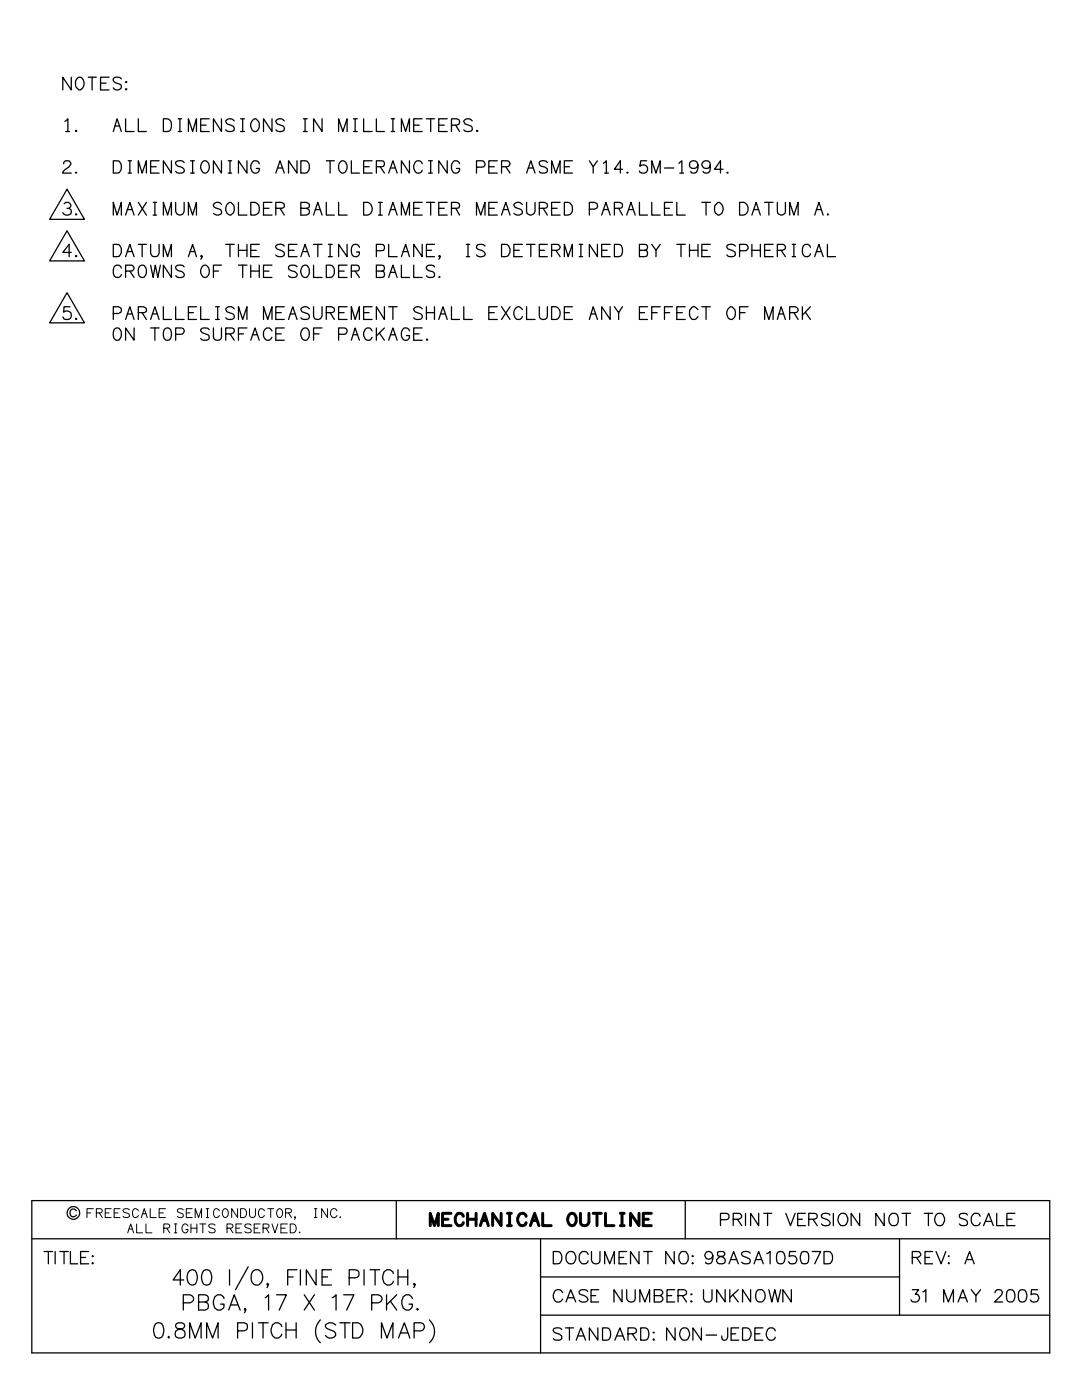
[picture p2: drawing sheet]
<svg xmlns="http://www.w3.org/2000/svg" width="216mm" height="279mm" viewBox="0 0 216 279" stroke-linecap="round" stroke-linejoin="round" font-family="sans-serif">
<g fill="none" stroke="#000" stroke-width=".25">
<path d="M14.2 15.4v2.5l-1.7-2.5v2.5M15.3 15.7a.65 .65 0 0 1 1-.2 1.4 1.4 0 0 1 .5 1.4 1.4 1.4 0 0 1-1.1 1 1.56 1.56 0 0 1-.4-2.2zM17.6 15.4h1.6M18.4 15.4v2.5M20.1 16.6h1.1M21.8 15.4h-1.7v2.5h1.7M24.2 15.7a1.14 1.14 0 0 0-1.6 0v.2l.2 .4 1.3 .6 .1 .3a.85 .85 0 0 1-.7 .8 .85 .85 0 0 1-.9-.5M25.1 16.3h.2l-.2 .2zM25.1 17.8h.2l-.2 .1zM12.7 32.7l.1-.4 .3-.2 .8 .1 .2 .4-.3 .7-1.1 .8-.2 .4h1.7M13 24.2l.5-.5v2.5M13.1 26.2h.8"/>
<path d="M13.4 37.8l3.4 6h-6.9zM15.1 34.5h.2zM15.2 26l.1 .2h-.1zM22.6 26.2l.8-2.5 .8 2.5M22.6 32.1h.8a1.19 1.19 0 0 1 .8 1.5l-.4 .9h-1.2zM22.9 25.1h1M25.1 23.7v2.5h1.7M25.6 34.5h.6M25.6 32.1h.6M25.9 32.1v2.4M27.6 23.7v2.5h1.6M27.6 34.5v-2.4l.8 2.4 .8-2.4v2.4"/>
<path d="M30.1 33.3h1.1M31.8 32.1h-1.7v2.4h1.7M32.6 23.7h.8a1.55 1.55 0 0 1 .4 2.5h-1.2zM34.2 32.1v2.4l-1.6-2.4v2.4M35.6 26.2h.6M35.6 23.7h.6M35.9 23.7v2.5M36.7 32.4a1.2 1.2 0 0 0-1.6 0l-.1 .2 .3 .4 .9 .4 .4 .3 .1 .5a1.16 1.16 0 0 1-1.6 0M37.6 26.2v-2.5l.8 2.5 .8-2.5v2.5M38 34.5h.8M38 32.1h.8M38.4 32.1v2.4"/>
<path d="M40 25h1.1M40.3 32.4a.75 .75 0 0 1 .8-.3 .75 .75 0 0 1 .6 .7 1.23 1.23 0 0 1-.9 1.7 1.4 1.4 0 0 1-.5-2.1zM41.7 23.7h-1.7v2.5h1.7M44.2 23.7v2.5l-1.6-2.5v2.5M44.2 32.1v2.4l-1.6-2.4v2.4M45.6 34.5h.6M45.6 32.1h.6M45.9 32.1v2.4M46.7 24.1a.93 .93 0 0 0-.9-.4 .93 .93 0 0 0-.8 .6l.3 .4 .9 .4a.6 .6 0 0 1 .5 .6 .6 .6 0 0 1-.6 .5h-.8l-.3-.3M48 26.2h.8M48 23.7h.8M48.4 23.7v2.5"/>
<path d="M49.3 32.1v2.4l-1.7-2.4v2.4M50.5 23.9l.3-.2a1.4 1.4 0 0 1 1 1.2 1.4 1.4 0 0 1-.7 1.3 1.16 1.16 0 0 1-1-1.7zM51.7 32.7l-.3-.5-.5-.1a1.32 1.32 0 0 0-.9 1.2 1.32 1.32 0 0 0 .8 1.2 .76 .76 0 0 0 .9-.9h-.6M54.3 23.7v2.5l-1.7-2.5v2.5M55 34.5l.9-2.4 .8 2.4M55.5 33.5h.9M56.7 24.1a.93 .93 0 0 0-.9-.4 .93 .93 0 0 0-.8 .6l.3 .4 .9 .4a.6 .6 0 0 1 .5 .6 .6 .6 0 0 1-.6 .5h-.8l-.3-.3M59.3 32.1v2.4l-1.7-2.4v2.4M60 32.1h.9a1.19 1.19 0 0 1 .8 1.5l-.4 .9h-1.3zM60.5 26.2h.8M60.5 23.7h.8M60.9 23.7v2.5"/>
<path d="M64.3 23.7v2.5l-1.7-2.5v2.5M65.1 32.1h1.6M65.9 32.1v2.4M67.6 26.2v-2.5l.8 2.5 .9-2.5v2.5M67.8 32.4a.68 .68 0 0 1 .7-.3 .68 .68 0 0 1 .6 .6 1.38 1.38 0 0 1-.6 1.8 1.27 1.27 0 0 1-.7-2.1zM70.1 32.1v2.4h1.6M70.5 26.2h.8M70.5 23.7h.8M70.9 23.7v2.5M72.6 23.7v2.5h1.7M72.6 33.3h1.1M74.3 32.1h-1.7v2.4h1.7"/>
<path d="M75.1 23.7v2.5h1.6M75.1 33.3l1.4-.1 .2-.4-.2-.6-1.4-.1v2.4M75.9 33.3l.8 1.2M77.6 34.5l.8-2.4 .8 2.4M77.9 33.5h1M78.1 26.2h.6M78.1 23.7h.6M78.4 23.7v2.5M80.1 26.2v-2.5l.8 2.5 .8-2.5v2.5M81.7 32.1v2.4l-1.6-2.4v2.4M82.6 25h1.1M84.2 23.7h-1.6v2.5h1.6"/>
<path d="M84.2 32.7a.78 .78 0 0 0-.7-.6 .78 .78 0 0 0-.8 .6 1.29 1.29 0 0 0 .7 1.9l.5-.1 .3-.5M85.1 23.7h1.6M85.5 34.5h.8M85.5 32.1h.8M85.9 23.7v2.5M85.9 32.1v2.4M87.5 25h1.1M89.2 23.7h-1.7v2.5h1.7M89.2 32.1v2.4l-1.7-2.4v2.4M90.1 25h1l.4-.2 .2-.3-.1-.5-.5-.3h-1v2.5M90.9 25l.8 1.2M91.7 32.7a.77 .77 0 0 0-1.2-.5 1.5 1.5 0 0 0 .3 2.3 .76 .76 0 0 0 .9-.9h-.6"/>
<path d="M94.2 24.1a.93 .93 0 0 0-.9-.4 .93 .93 0 0 0-.8 .6l.3 .4 .9 .4a.6 .6 0 0 1 .5 .6 .6 .6 0 0 1-.6 .5h-.8l-.3-.3M95.1 33.4h1.1a.64 .64 0 0 0 .6-.7 .64 .64 0 0 0-.6-.6h-1.1v2.4M95.2 26l.1 .2h-.1zM97.5 33.3h1.1M99.2 32.1h-1.7v2.4h1.7M100.1 33.3h1.1a.59 .59 0 0 0 .6-.6 .59 .59 0 0 0-.6-.6h-1.1v2.4M100.9 33.3l.9 1.2M105.1 34.5l.8-2.4 .9 2.4M105.4 33.5h.9M109.2 32.4a1.14 1.14 0 0 0-1.6-.1v.3l.2 .4 1 .4a.61 .61 0 0 1 .4 .6 .61 .61 0 0 1-.6 .5h-.8l-.2-.3M110.1 34.5v-2.4l.8 2.4 .9-2.4v2.4M112.6 33.3h1"/>
<path d="M114.2 32.1h-1.6v2.4h1.6M117.6 32.1l.8 1.2 .8-1.2M118.4 33.3v1.2M120.4 32.6l.6-.5v2.4M120.7 34.5h.7M124.2 33.8h-1.6l1.2-1.7v2.4M125.1 34.5h.2zM129 32.1h-1.2l-.1 1.1 .7-.3a.83 .83 0 0 1 .8 .9 .83 .83 0 0 1-.9 .8l-.6-.2-.1-.3M130 34.5v-2.4l.9 2.4 .8-2.4v2.4M132.6 33.5h1.9M135.5 32.6l.6-.5v2.4M135.6 34.5h.8"/>
<path d="M139.3 32.9a.87 .87 0 0 1-.9 .7 .87 .87 0 0 1-.8-.7l.1-.5a.92 .92 0 0 1 1.4 0 1.87 1.87 0 0 1-.2 2.1 .72 .72 0 0 1-1.1-.3M141.7 32.9a.83 .83 0 0 1-1 .7 .83 .83 0 0 1-.5-1.1 .83 .83 0 0 1 1.2-.3 1.92 1.92 0 0 1 0 2.3 .85 .85 0 0 1-1.1-.3M144.3 33.8h-1.7l1.2-1.7v2.4M145 34.5h.3zM12.8 40.6l.3-.2a.87 .87 0 0 1 1 .5v.2l-.3 .5h-.4M13.4 58.4l3.4 6h-6.9zM13.4 46.1l3.4 6h-6.9zM13.8 41.6a.72 .72 0 0 1 .3 1.1 1 1 0 0 1-1.6-.3M14.2 50.4h-1.7l1.3-1.6v2.4M15.2 51l.1 .1-.1 .1zM15.2 42.7l.1 .1-.1 .1zM22.6 48.8h.8a1.19 1.19 0 0 1 .8 1.5l-.4 .8-1.2 .1z"/>
<path d="M22.6 42.9v-2.5l.8 2.5 .8-2.5v2.5M24.2 53.5a.82 .82 0 0 0-.9-.6 .82 .82 0 0 0-.7 .9 1.16 1.16 0 0 0 .9 1.6l.4-.1 .3-.5M25.1 54.1h1.1a.59 .59 0 0 0 .6-.6 .59 .59 0 0 0-.6-.6h-1.1v2.5M25.1 51.2l.8-2.4 .9 2.4M25.1 42.9l.8-2.5 .9 2.5M25.4 50.2h1M25.4 41.8h1M25.9 54.1l.9 1.3M27.6 48.8h1.6M27.6 40.4l1.6 2.5M27.8 53.3a.77 .77 0 0 1 1-.3 1.5 1.5 0 0 1-.3 2.4 1.01 1.01 0 0 1-.9-1.4zM28.4 48.8v2.4"/>
<path d="M29.2 40.4l-1.6 2.5M30.1 52.9l.5 2.5 .4-2.5 .5 2.5 .5-2.5M30.1 48.8v1.7l.1 .4a.86 .86 0 0 0 .9 .3 .86 .86 0 0 0 .6-.7v-1.7M30.6 42.9h.6M30.6 40.4h.6M30.9 40.4v2.5M32.6 51.2v-2.4l.8 2.4 .8-2.4v2.4M32.6 42.9v-2.5l.8 2.5 .8-2.5v2.5M34.2 52.9v2.5l-1.6-2.5v2.5M35.1 40.4v1.8a.85 .85 0 0 0 .8 .7 .85 .85 0 0 0 .8-.7v-1.8M36.7 53.3a1.2 1.2 0 0 0-1.6-.1l-.1 .3 .3 .3 .9 .4 .4 .3 .1 .6a1.16 1.16 0 0 1-1.6-.1M37.6 51.2l.8-2.4 .8 2.4"/>
<path d="M37.6 42.9v-2.5l.8 2.5 .8-2.5v2.5M37.9 50.2h1M40.3 53.3a.75 .75 0 0 1 .8-.4 .75 .75 0 0 1 .6 .7 1.23 1.23 0 0 1-.9 1.8 1.4 1.4 0 0 1-.5-2.1zM40.3 51.1h-.3l.2-.1a.52 .52 0 0 1-.2 .7M42.6 54.1h1M44.2 52.9h-1.6v2.5M44.2 40.8a.87 .87 0 0 0-.9-.4 .87 .87 0 0 0-.7 .6l.2 .4 1.2 .4 .2 .8a1.08 1.08 0 0 1-1.6 0M45 48.8h1.7M45.6 40.6l.2-.2a1.4 1.4 0 0 1 1 1.2 1.4 1.4 0 0 1-.7 1.3 1.32 1.32 0 0 1-1.1-1 1.32 1.32 0 0 1 .6-1.3zM45.9 48.8v2.4M47.6 52.9h1.7M47.6 48.8v2.4"/>
<path d="M47.6 50h1.7M47.6 40.4v2.5h1.7M48.4 52.9v2.5M49.3 48.8v2.4M50 54.1h1.7M50 52.9v2.5M50 50h1.1M50 40.4h.9a1.35 1.35 0 0 1 .9 1.3 1.35 1.35 0 0 1-.9 1.2h-.9zM51.7 52.9v2.5M51.7 48.8h-1.7v2.4h1.7M52.6 54.1h1.1M52.6 41.6h1.1"/>
<path d="M54.3 52.9h-1.7v2.5h1.7M54.3 40.4h-1.7v2.5h1.7M55 41.6l1.5-.1 .2-.2-.1-.7-.5-.2h-1.1v2.5M55.9 41.6l.8 1.3M56.7 49.1a1.2 1.2 0 0 0-1.6-.1l-.1 .3 .3 .4 .2 .1a1.47 1.47 0 0 1 1.2 .7v.4a1.16 1.16 0 0 1-1.7 0M57.6 50h1.1M59.3 53.3a1.16 1.16 0 0 0-1.7 0 .6 .6 0 0 0 .5 .7l.7 .2 .3 .3 .2 .6a1.16 1.16 0 0 1-1.7-.1M59.3 48.8h-1.7v2.4h1.7M60 51.2l.9-2.4 .8 2.4M60.3 53.3a.77 .77 0 0 1 1-.3 1.5 1.5 0 0 1-.3 2.4 1.14 1.14 0 0 1-.9-1.7zM60.5 50.2h.9M61.1 41.6l.5 .2v.9l-.5 .2h-1.1v-2.5h1.1l.5 .2 .1 .7-.2 .2-1.5 .1"/>
<path d="M62.6 52.9v2.5h1.7M62.6 48.8h1.7M62.6 42.9l.8-2.5 .9 2.5M62.9 41.8h.9M63.4 48.8v2.4M65.1 52.9h.8a1.19 1.19 0 0 1 .8 1.5l-.4 .9-1.2 .1zM65.1 40.4v2.5h1.6M65.5 48.8h.8M65.5 51.2h.8M65.9 48.8v2.4M67.6 54.1h1.1M67.6 40.4v2.5h1.7"/>
<path d="M69.3 52.9h-1.7v2.5h1.7M69.3 48.8v2.4l-1.7-2.4v2.4M70.1 54.1l1.4-.1a.6 .6 0 0 0 .2-.7 .6 .6 0 0 0-.6-.4h-1v2.5M70.9 54.1l.8 1.3M71.7 49.4a.82 .82 0 0 0-1-.6 .82 .82 0 0 0-.6 .9 1.3 1.3 0 0 0 .7 1.5 .76 .76 0 0 0 .9-.9h-.6M72.6 40.4h.8a1.36 1.36 0 0 1 .9 1.3 1.36 1.36 0 0 1-.9 1.2h-.8zM75.1 54.1l1.4-.1 .2-.4-.2-.6-1.4-.1v2.5h1l.4-.1 .2-.4-.2-.7-.4-.1M75.1 50h1.4l.2-.4-.2-.7-1.4-.1v2.4M75.5 42.9h.8M75.5 40.4h.8M75.9 40.4v2.5M77.6 55.4l.8-2.5 .8 2.5"/>
<path d="M77.6 48.8v2.4h1.6M77.6 42.9l.8-2.5 .8 2.5M77.9 54.4h1M77.9 41.8h1M80.1 52.9v2.5h1.6M80.1 51.2l.8-2.4 .8 2.4M80.1 42.9v-2.5l.8 2.5 .8-2.5v2.5M80.4 50.2h1M82.5 52.9v2.5h1.7M82.5 41.6h1.2M84.2 48.8v2.4l-1.7-2.4v2.4M84.2 40.4h-1.7v2.5h1.7"/>
<path d="M85.1 50h1M85.1 40.4h1.6M85.9 40.4v2.5M86.7 53.3a1.08 1.08 0 0 0-1.6 0 .63 .63 0 0 0 .4 .7l.8 .2a.66 .66 0 0 1 .2 1.1 1.26 1.26 0 0 1-1.4-.3M86.7 48.8h-1.6v2.4h1.6M87.5 55.3h.3zM87.5 41.6h1.1M87.8 51.1h-.3l.2-.1a.52 .52 0 0 1-.2 .7M89.2 40.4h-1.7v2.5h1.7M90.1 41.6l1.4-.1 .2-.4-.1-.5-.5-.2h-1v2.5M90.9 41.6l.8 1.3M93 48.8h.7"/>
<path d="M93 51.2h.7M93.4 48.8v2.4M95.1 42.9v-2.5l.8 2.5 .9-2.5v2.5M96.8 49.1a1.16 1.16 0 0 0-1.7 0l.1 .5 1.3 .6 .3 .4v.3a1.18 1.18 0 0 1-1.7 0M97.5 41.6h1.1M99.2 40.4h-1.7v2.5h1.7M100.1 48.8h.8a1.3 1.3 0 0 1 .9 1.2 1.3 1.3 0 0 1-.9 1.2h-.8zM100.1 42.9l.8-2.5 .9 2.5M100.4 41.8h.9M102.5 50h1.1M104.2 48.8h-1.7v2.4h1.7M104.2 40.8a.93 .93 0 0 0-.9-.5 .93 .93 0 0 0-.8 .7l.3 .4 1.2 .4 .2 .4v.4a1.16 1.16 0 0 1-1.7 0"/>
<path d="M105.1 48.8h1.7M105.1 40.4v1.8a.85 .85 0 0 0 .8 .7 .85 .85 0 0 0 .9-.7v-1.8M105.9 48.8v2.4M107.6 50h1M107.6 41.6l1.4-.1 .2-.2-.1-.7-.5-.2h-1v2.5M108.4 41.6l.8 1.3M109.2 48.8h-1.6v2.4h1.6M110.1 50h1.1a.74 .74 0 0 0 .6-.8l-.3-.3-.3-.1h-1.1v2.4M110.1 41.6h1.1M110.9 50l.9 1.2M111.8 40.4h-1.7v2.5h1.7M112.6 51.2v-2.4l.8 2.4 .8-2.4v2.4"/>
<path d="M112.6 40.4a1.31 1.31 0 0 1 1.6 1.3 1.31 1.31 0 0 1-1.6 1.2zM115.6 48.8h.6M115.6 51.2h.6M115.9 48.8v2.4M117.6 41.7h1l.4-.1 .2-.5-.1-.5-.5-.2h-1v2.5M119.2 48.8v2.4l-1.6-2.4v2.4M120.1 50h1.1M120.1 42.9l.8-2.5 .9 2.5M120.4 41.8h1M121.7 48.8h-1.6v2.4h1.6M122.6 48.8h.8a1.39 1.39 0 0 1 .6 2.1l-.6 .3h-.8zM122.6 41.6l1.4-.1 .2-.4-.1-.5-.5-.2h-1v2.5"/>
<path d="M123.4 41.6l.8 1.3M125.1 42.9l.8-2.5 .8 2.5M125.4 41.8h1M127.6 50h1l.4-.2a.69 .69 0 0 0 0-.9l-1.4-.1v2.4l1.4-.1 .2-.7-.2-.4h-.4M127.6 40.4v2.5h1.6M130 48.8l.9 1.2 .8-1.2M130 40.4v2.5h1.7M130.9 50v1.2M132.6 41.6h1M134.2 40.4h-1.6v2.5h1.6M135 48.8h1.7M135 40.4v2.5h1.7"/>
<path d="M135.9 48.8v2.4M137.6 50h1.7M137.6 48.8v2.4M139.3 48.8v2.4M140 50h1.1M140 40.4h1.7M140.9 40.4v2.5M141.7 48.8h-1.7v2.4h1.7M142.7 41l.6-.6a1.29 1.29 0 0 1 1 1.3 1.29 1.29 0 0 1-1 1.2l-.2-.1a1.29 1.29 0 0 1-.4-1.8zM146.7 49.1a1.2 1.2 0 0 0-1.6-.1l-.1 .3 .3 .4 .2 .1a1.47 1.47 0 0 1 1.2 .7v.4a1.16 1.16 0 0 1-1.7 0M147.6 50h1.1a.64 .64 0 0 0 .4-1l-.1-.1-.3-.1h-1.1v2.4M147.6 40.4h.8a1.36 1.36 0 0 1 .9 1.3 1.36 1.36 0 0 1-.9 1.2h-.8z"/>
<path d="M150 50h1.7M150 48.8v2.4M150 42.9l.9-2.5 .8 2.5M150.5 41.8h.9M151.7 48.8v2.4M152.6 50h1.1M152.6 40.4h1.7M153.4 40.4v2.5M154.3 48.8h-1.7v2.4h1.7M155.1 50h1l.5-.3a.59 .59 0 0 0 .1-.6 .59 .59 0 0 0-.6-.3h-1v2.4M155.1 40.4v1.8a.81 .81 0 0 0 .8 .7 .81 .81 0 0 0 .8-.7v-1.8M155.9 50l.8 1.2"/>
<path d="M157.6 42.9v-2.5l.8 2.5 .9-2.5v2.5M158.1 48.8h.6M158.1 51.2h.6M158.4 48.8v2.4M161.7 49.4a.82 .82 0 0 0-1-.6 .82 .82 0 0 0-.6 .9 1.16 1.16 0 0 0 .9 1.5l.4-.1 .3-.5M162.6 51.2l.8-2.4 .9 2.4M162.6 42.9l.8-2.5 .9 2.5M162.9 50.2h1M162.9 41.8h1M165.1 48.8v2.4h1.6M165.2 42.7v.2zM14 61.2h-1.2l-.1 1.1a.88 .88 0 0 1 1.3 .1 .88 .88 0 0 1-.2 1.3 .88 .88 0 0 1-1.3-.5"/>
<path d="M15.2 63.5l.1 .2-.1 .1zM22.6 62.6h1l.5-.3v-.8l-.5-.3h-1v2.6M22.8 65.8a.77 .77 0 0 1 1-.3 1.5 1.5 0 0 1-.3 2.4 1.01 1.01 0 0 1-.9-1.4zM25.1 63.8l.8-2.6 .9 2.6M25.4 62.7h1M26.8 65.4v2.5l-1.7-2.5v2.5M27.6 62.4l1.4-.1 .2-.2-.1-.6-.5-.3h-1v2.6M28.4 62.4l.8 1.4M30.1 65.4h1.6M30.1 63.8l.8-2.6 .8 2.6M30.4 62.7h1M30.9 65.4v2.5"/>
<path d="M32.6 61.2v2.6h1.6M32.8 65.8a.8 .8 0 0 1 .9-.3 .8 .8 0 0 1 .5 .9 1.3 1.3 0 0 1-.7 1.5 .81 .81 0 0 1-.9-.9zM35.1 66.7h1.1a.64 .64 0 0 0 .6-.6 .64 .64 0 0 0-.6-.7h-1.1v2.5M35.1 61.2v2.6h1.6M37.6 62.4h1M39.2 61.2h-1.6v2.6h1.6M40 61.2v2.6h1.7M41.7 65.8a1.16 1.16 0 0 0-1.7 0v.2l.3 .4 .9 .3a.6 .6 0 0 1 .5 .6 .6 .6 0 0 1-.6 .6l-.8-.1-.3-.2M42.6 65.4v1.8a.81 .81 0 0 0 .8 .7 .81 .81 0 0 0 .8-.7v-1.8M43 63.8h.8M43 61.2h.8M43.4 61.2v2.6"/>
<path d="M45 66.6h1.1l.5-.2 .1-.7-.6-.3h-1.1v2.5M45.9 66.6l.8 1.3M46.7 61.6a.93 .93 0 0 0-.9-.4 .93 .93 0 0 0-.8 .6l.3 .4 1.2 .5 .2 .3v.4a1.16 1.16 0 0 1-1.7 0M47.6 66.6h1M47.6 63.8v-2.6l.8 2.6 .9-2.6v2.6M49.3 65.4h-1.7v2.5M50 67.9l.9-2.5 .8 2.5M50.5 66.8h.9M52.6 63.8v-2.6l.8 2.6 .9-2.6v2.6M54.3 66a.87 .87 0 0 0-1-.6 .87 .87 0 0 0-.7 1 1.07 1.07 0 0 0 .2 1.1 1.07 1.07 0 0 0 1 .3l.5-.5M55 66.6h1.1M55 62.4h1.1"/>
<path d="M56.7 65.4h-1.7v2.5h1.7M56.7 61.2h-1.7v2.6h1.7M57.6 63.8l.8-2.6 .9 2.6M57.9 62.7h.9M60.3 65.8a.77 .77 0 0 1 1-.3 1.5 1.5 0 0 1-.3 2.4 1.14 1.14 0 0 1-.9-1.7zM61.7 61.6a.95 .95 0 0 0-.9-.4 .95 .95 0 0 0-.8 .6l.3 .4 1.2 .5 .2 .3v.4a1.16 1.16 0 0 1-1.7 0M62.6 66.6h1.1M62.6 61.2v1.8a.85 .85 0 0 0 .8 .8 .85 .85 0 0 0 .9-.8v-1.8M64.3 65.4h-1.7v2.5M65.1 62.4l1.4-.1 .2-.2-.1-.6-.5-.3h-1v2.6M65.9 62.4l.8 1.4M67.6 66.7h1.1a.64 .64 0 0 0 .6-.6 .64 .64 0 0 0-.6-.7h-1.1v2.5"/>
<path d="M67.6 62.4h1.1M69.3 61.2h-1.7v2.6h1.7M70.1 67.9l.8-2.5 .8 2.5M70.1 63.8v-2.6l.8 2.6 .8-2.6v2.6M70.4 66.8h1M72.6 62.4h1.1M74.3 66l-.4-.5a.81 .81 0 0 0-1.2 .5 1.12 1.12 0 0 0 0 1.4 1.12 1.12 0 0 0 1.2 .4l.4-.5M74.3 61.2h-1.7v2.6h1.7M75.1 65.4v2.5M75.7 66.5l1 1.4M76.7 65.4l-1.6 1.7M76.7 61.2v2.6l-1.6-2.6v2.6"/>
<path d="M77.6 67.9l.8-2.5 .8 2.5M77.6 61.2h1.6M77.9 66.8h1M78.4 61.2v2.6M81.7 66a.77 .77 0 0 0-1.2-.5 1.5 1.5 0 0 0 .3 2.4 .76 .76 0 0 0 .9-.9h-.6M82.5 66.6h1.1M84.2 65.4h-1.7v2.5h1.7M84.2 61.6a.93 .93 0 0 0-.9-.4 .93 .93 0 0 0-.8 .6l.3 .4 1.2 .5 .2 .3v.4a1.16 1.16 0 0 1-1.7 0M85.1 62.4h1.6M85.1 61.2v2.6M85.2 67.6l.1 .2-.1 .1zM86.7 61.2v2.6"/>
<path d="M87.5 63.8l.9-2.6 .8 2.6M87.9 62.7h1M90.1 61.2v2.6h1.6M92.5 61.2v2.6h1.7M97.5 62.4h1.1M99.2 61.2h-1.7v2.6h1.7M100.1 61.2l1.7 2.6M101.8 61.2l-1.7 2.6M104.2 61.8a.78 .78 0 0 0-.7-.6 .78 .78 0 0 0-.8 .6 1.34 1.34 0 0 0 .7 2l.5-.1 .3-.5M105.1 61.2v2.6h1.7M107.6 61.2v1.8a.81 .81 0 0 0 .8 .8 .81 .81 0 0 0 .8-.8v-1.8M110.1 61.2h.8a1.37 1.37 0 0 1 .9 1.3 1.37 1.37 0 0 1-.9 1.3h-.8z"/>
<path d="M112.6 62.4h1M114.2 61.2h-1.6v2.6h1.6M117.6 63.8l.8-2.6 .8 2.6M117.9 62.7h1M121.7 61.2v2.6l-1.6-2.6v2.6M122.6 61.2l.8 1.2 .8-1.2M123.4 62.4v1.4M127.6 62.4h1M129.2 61.2h-1.6v2.6h1.6M130 62.4h1.1M131.7 61.2h-1.7v2.6M132.6 62.4h1"/>
<path d="M134.2 61.2h-1.6v2.6M135 62.4h1.1M136.7 61.2h-1.7v2.6h1.7M139.3 61.8l-.4-.4a.85 .85 0 0 0-.9 0 .85 .85 0 0 0-.4 .8 1.3 1.3 0 0 0 .7 1.6 .88 .88 0 0 0 1-.6M140 61.2h1.7M140.9 61.2v2.6M145.5 61.4l.3-.2a1.4 1.4 0 0 1 .9 1.2 1.4 1.4 0 0 1-.7 1.4 1.16 1.16 0 0 1-.9-1.8zM147.6 62.4h1.1M149.3 61.2h-1.7v2.6M152.6 63.8v-2.6l.8 2.6 .9-2.6v2.6M155.1 63.8l.8-2.6 .8 2.6M155.4 62.7h1"/>
<path d="M157.6 62.4h1.1a.59 .59 0 0 0 .6-.7l-.6-.5h-1.1v2.6M158.4 62.4l.9 1.4M160.1 61.2v2.6M160.7 62.3l1 1.5M161.7 61.2l-1.6 1.7M6.3 239.6h203.2v30.4h-203.2zM79.1 239.6v7.6M136.7 239.6v7.6M6.3 247.2h203.2M8.8 249.8h1.7M9.7 249.8v2.4M11 249.8v2.4"/>
<path d="M11.9 249.8h1.7M12.8 249.8v2.4M14.1 249.8v2.4h1.4M15.2 241.6a.75 .75 0 0 0-1.2 .1 .75 .75 0 0 0 .5 1.1l.5-.1 .2-.2M16.1 251h1M17.7 249.8h-1.6v2.4h1.6M18.5 250.6l.1 .1-.1 .1zM18.5 252l.1 .1-.1 .1zM36.7 255.4h-2.2l1.5-2v3.1M37.8 253.6a.86 .86 0 0 1 1.4 .4 2.42 2.42 0 0 1-.3 2.3 .95 .95 0 0 1-1.4-.4 2.13 2.13 0 0 1 .3-2.3zM40.6 253.6a.93 .93 0 0 1 1.5 .4 2.42 2.42 0 0 1-.3 2.3 .93 .93 0 0 1-1.4-.4 2.36 2.36 0 0 1 .2-2.3zM40.9 259.8l.4 .2a.82 .82 0 0 1 .3 .9 .82 .82 0 0 1-.7 .6h-1.3v-3.1h1.3l.4 .2a.7 .7 0 0 1 0 1.1l-.4 .1h-1.3"/>
<path d="M44.7 259.2a1.02 1.02 0 0 0-.8-.8 1.02 1.02 0 0 0-1.1 .4 1.88 1.88 0 0 0 .6 2.7 1.05 1.05 0 0 0 1.3-1.2h-.7M45.8 253.4v3.1M49.5 252.8l-2.5 4.6M50.6 253.6l.4-.2a1.48 1.48 0 0 1 1.3 .8 1.48 1.48 0 0 1-.1 1.5 1.09 1.09 0 0 1-1.2 .8 1.09 1.09 0 0 1-.9-1.2 1.71 1.71 0 0 1 .5-1.7zM52.9 259l.7-.6v3.1M53.5 256.3l-.2 .2v-.4l.2 .4-.2 .5M55.2 258.4h1.9l-1.4 3.1M57.4 254.8h1.1M59.3 253.4h-1.9v3.1M59.9 253.4v3.1M60.7 258.4l2 3.1M62.7 258.4l-2 3.1"/>
<path d="M63.1 253.4v3.1l-2-3.1v3.1M64.3 254.8h1.1M66.1 253.4h-1.8v3.1h1.8M66.3 259l.8-.6v3.1M68.6 258.4h2l-1.4 3.1M69.7 255h1.2l.5-.2a.82 .82 0 0 0 .2-.8 .82 .82 0 0 0-.7-.6h-1.2v3.1M72.6 253.4v3.1M73.8 253.4h2M74.8 253.4v3.1M77.1 258.4v3.1M77.9 259.7l1.3 1.8M78.5 254.2a1.02 1.02 0 0 0-.8-.8 1.02 1.02 0 0 0-1.1 .4 1.88 1.88 0 0 0 .6 2.7 1.08 1.08 0 0 0 1.3-.8"/>
<path d="M79.2 258.4l-2.1 2M79.4 254.8h2M79.4 253.4v3.1M81.4 253.4v3.1M82.3 259.2a1.02 1.02 0 0 0-.8-.8 1.02 1.02 0 0 0-1.1 .4 1.88 1.88 0 0 0 .6 2.7 1.05 1.05 0 0 0 1.3-1.2h-.7M82.8 256.3l-.2 .2v-.4l.2 .4-.3 .5M107.9 247.2v22.8M107.9 254.8h71.6M110.4 249.8h.9a1.19 1.19 0 0 1 .8 1.5l-.4 .8-1.3 .1zM112.3 258a.96 .96 0 0 0-1.1-.6 .96 .96 0 0 0-.8 .9 1.05 1.05 0 0 0 .4 1.3 1.05 1.05 0 0 0 1.3-.1l.2-.3M112.9 259.8l1-2.4 1 2.4M113.2 250.1l.3-.2a1.13 1.13 0 0 1 1.3 .4 1.13 1.13 0 0 1-.1 1.3 .91 .91 0 0 1-1 .6 .91 .91 0 0 1-.8-.9v-.6z"/>
<path d="M113.3 259h1.2M117.3 257.7a1.16 1.16 0 0 0-1.7 0 .5 .5 0 0 0 .5 .7l1 .6 .2 .5a1.16 1.16 0 0 1-1.7 0M117.3 250.4a.91 .91 0 0 0-1-.6 .91 .91 0 0 0-.7 .9 1.12 1.12 0 0 0 .2 1.2 1.12 1.12 0 0 0 1.2 .2l.3-.5M117.9 258.6h1M118 249.8v1.7a.87 .87 0 0 0 .9 .7 .87 .87 0 0 0 .8-.7v-1.7M119.5 257.4h-1.6v2.4h1.6M120.6 252.2v-2.4l1.1 2.4 .9-2.4v2.4M123.5 251h1M124.1 257.4v2.4l-1.6-2.4v2.4M125.1 249.8h-1.6v2.4h1.6M125.1 257.4v1.8a.87 .87 0 0 0 .8 .6 .87 .87 0 0 0 .8-.6v-1.8M127.5 249.8v2.4l-1.7-2.4v2.4"/>
<path d="M127.7 259.8v-2.4l1 2.4 .9-2.4v2.4M128.4 249.8h1.7M129.3 249.8v2.4M130.6 258.6h1.1a.74 .74 0 0 0 .5-.8l-.2-.3-.3-.1h-1.1v2.4h1.1a.64 .64 0 0 0 .4-1l-.1-.1-.3-.1M133.1 258.6h.9M134.5 249.8v2.4l-1.7-2.4v2.4M134.6 257.4h-1.5v2.4h1.5M135.3 258.6h1.1l.5-.3a.59 .59 0 0 0 0-.6 .59 .59 0 0 0-.5-.3h-1.1v2.4M135.9 249.9l.8-.1a1.42 1.42 0 0 1 0 2.4h-.6a1.5 1.5 0 0 1-.2-2.3zM136.1 258.6l.9 1.2M137.8 258.3h.3zM137.9 259.6l.2 .2h-.2z"/>
<path d="M138.1 250.7h.2zM138.2 252l.1 .1-.1 .1zM140.4 257.4v1.8a.87 .87 0 0 0 .8 .6 .87 .87 0 0 0 .9-.6v-1.8M142.2 250.6a.78 .78 0 0 1-.9 .7 .78 .78 0 0 1-.6-1 .78 .78 0 0 1 1.1-.4 1.63 1.63 0 0 1 0 2.2 .72 .72 0 0 1-1-.2M143.3 249.9a.54 .54 0 0 0 .2 .8 .93 .93 0 0 1 1 .3 .93 .93 0 0 1 .1 1 1.06 1.06 0 0 1-1.6-.2 1.14 1.14 0 0 1 1.2-1.1l.2-.1 .2-.5a1.09 1.09 0 0 0-1.3-.2zM143.8 243.4l1.4-.1 .3-.3-.1-.6-.5-.3h-1.1v2.5M144.7 257.4v2.4l-1.7-2.4v2.4M145.5 252.2l.9-2.4 .9 2.4M145.6 257.4v2.4M145.8 251.4h1.2M146.2 258.4l1.1 1.4M146.3 243.3h1.1a.74 .74 0 0 0 .6-.7l-.3-.4-.3-.1h-1.1v2.5"/>
<path d="M147.1 243.3l.9 1.3M147.3 257.4l-1.7 1.6M148.8 242.1v2.5M149.7 250.1a1.2 1.2 0 0 0-1.7-.1v.3l.3 .4 .2 .1a1.47 1.47 0 0 1 1.2 .7v.4a1.16 1.16 0 0 1-1.7 0M149.8 257.4v2.4l-1.6-2.4v2.4M150.5 252.2l.9-2.4 .9 2.4M150.8 251.4h1.2M151 257.7a.97 .97 0 0 1 1.1-.3 .97 .97 0 0 1 .6 1.1 1.03 1.03 0 0 1-.5 1.2 1.03 1.03 0 0 1-1.2-.2l-.2-.6zM151.4 242.1v2.5l-1.6-2.5v2.5M152.4 242.1h1.6M153 250.2l.7-.4v2.4M153.2 242.1v2.5"/>
<path d="M153.4 257.4l.6 2.4 .6-2.4 .6 2.4 .6-2.4M155.3 249.9a.89 .89 0 0 1 1.2 .3 1.76 1.76 0 0 1-.3 1.9 .89 .89 0 0 1-1.2-.3 2.35 2.35 0 0 1 .3-1.9zM156.8 242.1l.9 2.5 1-2.5M157.9 257.4v2.4l-1.7-2.4v2.4M158.8 249.8h-1.2l-.1 1a.9 .9 0 0 1 1.2 0 .9 .9 0 0 1 .1 1.2 .9 .9 0 0 1-1.2 .1l-.3-.3M159.2 243.3h.9M160 249.9a1.02 1.02 0 0 1 1.3 .3 2.35 2.35 0 0 1-.3 1.9h-1a2.04 2.04 0 0 1 0-2.2zM160.7 242.1h-1.5v2.5h1.5M161.4 243.3h1.1l.5-.2a.59 .59 0 0 0 0-.6 .59 .59 0 0 0-.5-.4h-1.1v2.5M162.1 249.8h1.6l-1.1 2.4M162.2 243.3l.9 1.3M164.4 249.8h.9a1.19 1.19 0 0 1 .8 1.5l-.4 .8-1.3 .1z"/>
<path d="M165.6 242.5a1.16 1.16 0 0 0-1.7 0 .5 .5 0 0 0 .5 .7l1.1 .5 .1 .6a1.16 1.16 0 0 1-1.7 0M166.3 242.1v2.5M167.5 242.5a.95 .95 0 0 1 1-.3 .95 .95 0 0 1 .7 .9 1.12 1.12 0 0 1-.3 1.2 1.12 1.12 0 0 1-1.2 .2 1.52 1.52 0 0 1-.2-2zM171.5 242.1v2.5l-1.7-2.5v2.5M176.4 242.1v2.5l-1.6-2.5v2.5M177.6 242.5l.3-.3a.89 .89 0 0 1 .9 0 .89 .89 0 0 1 .4 .9 1.08 1.08 0 0 1-.1 1.1 1.08 1.08 0 0 1-1 .4l-.2-.1a1.5 1.5 0 0 1-.3-2zM179.5 247.2v15.3M180 242.1h1.7M180.8 242.1v2.5M182 251h1.1a.74 .74 0 0 0 .6-.8l-.2-.3-.4-.1h-1.1v2.4M182 257.4h1.3l-.7 .9 .6 .1 .3 .5a.91 .91 0 0 1-.7 .9 .91 .91 0 0 1-1-.4M182.9 251l.8 1.2"/>
<path d="M184.2 257.8l.5-.4v2.4M184.4 242.1h1.7M184.6 251h.9M185.2 242.1v2.5M186.1 249.8h-1.5v2.4h1.5M186.8 242.5a.95 .95 0 0 1 1-.3 .95 .95 0 0 1 .7 .9 1.12 1.12 0 0 1-.3 1.2 1.12 1.12 0 0 1-1.2 .2 1.52 1.52 0 0 1-.2-2zM186.8 249.8l1 2.4 .9-2.4M188.3 259.8v-2.4l.9 2.4 1-2.4v2.4M189.2 250.7h.2zM189.3 252v.2zM191.2 259.8l.9-2.4 .9 2.4M191.5 259h1.2"/>
<path d="M192.5 252.2l1-2.4 .9 2.4M192.9 251.4h1.2M193 242.5a1.08 1.08 0 0 0-1.6 0l.1 .5 1.1 .4a.66 .66 0 0 1 .3 1.1 1.26 1.26 0 0 1-1.5-.2M193.8 257.4l.9 1.2 1-1.2M194.7 258.6v1.2M195.6 242.7a.91 .91 0 0 0-1.1-.6 .91 .91 0 0 0-.7 1 1.12 1.12 0 0 0 .3 1.2 1.12 1.12 0 0 0 1.1 .2l.4-.5M196.3 244.6l1-2.5 .9 2.5M196.7 243.8h1.2M198.5 258a.72 .72 0 0 1 .8-.6 .72 .72 0 0 1 .7 .7l-.4 .6-1.1 1.1h1.6M198.9 242.1v2.5h1.4M200.9 243.3h1M201.2 257.5a.89 .89 0 0 1 1.2 .3 1.76 1.76 0 0 1-.3 2 .89 .89 0 0 1-1.2-.4 2.35 2.35 0 0 1 .3-1.9z"/>
<path d="M202.5 242.1h-1.6v2.5h1.6M203.5 257.5a.89 .89 0 0 1 1.2 .3 1.76 1.76 0 0 1-.2 2 .89 .89 0 0 1-1.2-.4 2.35 2.35 0 0 1 .2-1.9zM207 257.4h-1.2l-.1 1a.9 .9 0 0 1 1.3 0 .9 .9 0 0 1 .1 1.2 .9 .9 0 0 1-1.3 .2l-.2-.4M31.1 264.2a.93 .93 0 0 1 1.4 .4 2.42 2.42 0 0 1-.2 2.3 .93 .93 0 0 1-1.5-.5 2.36 2.36 0 0 1 .3-2.2zM33.7 266.7l-.2 .2 .2 .1 .1-.1M35.2 264.2l-.1 .6 .5 .4a1.18 1.18 0 0 1 1.3 1.2l-.1 .3a1.12 1.12 0 0 1-1.8-.3 .89 .89 0 0 1 .8-1.1l.6-.1a.6 .6 0 0 0 .3-1l-.5-.2zM36.6 260h1.2l.5-.2a.71 .71 0 0 0 0-1.2l-.5-.2h-1.2v3.1M37.8 267v-3l1.1 3 1.2-3v3M41.2 267v-3l1.2 3 1.1-3v3M45.6 261.5l1.1-3.1 1.2 3.1M46.1 260.4h1.3M47.4 265.6h1.3l.4-.2a.82 .82 0 0 0 .3-.8 .82 .82 0 0 0-.7-.6h-1.3v3"/>
<path d="M49 261.3l-.1 .2v-.4l.1 .4-.2 .5M50.4 264v3M51.6 264h1.9M52.5 264v3M56.2 264.8a1.02 1.02 0 0 0-.8-.8 1.02 1.02 0 0 0-1 .4 1.88 1.88 0 0 0 .5 2.6 1.08 1.08 0 0 0 1.3-.7M57.1 264v3M57.1 265.4h2M59.1 264v3M63.9 263.4a3.2 3.2 0 0 0 0 4.6M67 264.4a1.38 1.38 0 0 0-2.1 0 .76 .76 0 0 0 .6 .9 1.65 1.65 0 0 1 1.5 .8 1.02 1.02 0 0 1-.6 .9 1.02 1.02 0 0 1-1.1-.1l-.4-.4M67.8 264h2M68.8 264v3"/>
<path d="M70.4 264h1a1.63 1.63 0 0 1 1 1.5 1.63 1.63 0 0 1-1 1.5h-1zM74.2 260h1.2l.5-.2a.71 .71 0 0 0 0-1.2l-.5-.2h-1.2v3.1M76.1 267v-3l1.1 3 1.2-3v3M79.5 267l1.2-3 1.1 3M79.9 266h1.5M82.6 265.6h1.4a.81 .81 0 0 0 .7-.8 .81 .81 0 0 0-.7-.8h-1.4v3M83.3 261.1l-.2 .2 .2 .2 .2-.2M85.7 263.4a3.1 3.1 0 0 1 0 4.6M107.9 262.5h101.6M112.1 265.3a1.2 1.2 0 0 0-1.7 0v.3l.3 .3 1 .4a.61 .61 0 0 1 .4 .6 .61 .61 0 0 1-.6 .6l-.8-.1-.3-.3M112.9 265h1.6M113.6 265v2.5"/>
<path d="M115 267.5l.9-2.5 .9 2.5M115.3 266.6h1.2M119.3 265v2.5l-1.7-2.5v2.5M120.2 265h.9a1.39 1.39 0 0 1 .6 2.1l-.6 .4h-.9zM122.7 267.5l1-2.5 .9 2.5M123.1 266.6h1.2M125.3 266.2h1.1l.5-.3a.59 .59 0 0 0 .1-.6 .59 .59 0 0 0-.6-.3h-1.1v2.5M126.2 266.2l.8 1.3M127.8 265h.9a1.39 1.39 0 0 1 .6 2.1l-.6 .4h-.9zM130.3 265.9h.3zM130.3 267.4l.2-.2 .1 .2zM134.7 265v2.5l-1.7-2.5v2.5"/>
<path d="M135.9 265.3a.95 .95 0 0 1 1-.3 .95 .95 0 0 1 .7 .9 1.12 1.12 0 0 1-.3 1.2 1.12 1.12 0 0 1-1.2 .3 1.52 1.52 0 0 1-.2-2.1zM140 265v2.5l-1.7-2.5v2.5M140.9 266.4h2.1M145.2 265v1.9l-.3 .5h-.6l-.2-.1-.1-.7M145.9 266.2h.9M147.4 265h-1.5v2.5h1.5M148.2 265h.8a1.3 1.3 0 0 1 .9 1.2 1.3 1.3 0 0 1-.9 1.3h-.8zM150.6 266.2h1M152.2 265h-1.6v2.5h1.6M154.7 265.6a.83 .83 0 0 0-.8-.6 .83 .83 0 0 0-.8 .6 1.26 1.26 0 0 0 .7 1.9l.5-.1 .4-.5"/>
<circle cx="14.6" cy="242.1" r="1.27"/>
</g>
<g fill="none" stroke="#000" stroke-width=".59">
<path d="M85.9 244.6v-2.5l.8 2.5 .8-2.5v2.5M88.3 243.3h1.1M90 242.1h-1.7v2.5h1.7M92.5 242.7a.77 .77 0 0 0-1.2-.5 1.5 1.5 0 0 0 .2 2.4 .74 .74 0 0 0 1-.6M93.3 243.3h1.7M93.3 242.1v2.5M95 242.1v2.5M95.8 244.6l.9-2.5 .8 2.5M96.2 243.6h.9M100 242.1v2.5l-1.7-2.5v2.5M101.3 244.6h.7M101.3 242.1h.7"/>
<path d="M101.7 242.1v2.5M105 242.7a.78 .78 0 0 0-.8-.6 .78 .78 0 0 0-.7 .6 1.29 1.29 0 0 0 .7 1.9l.4-.1 .4-.5M105.8 244.6l.9-2.5 .8 2.5M106.2 243.6h.9M108.3 242.1v2.5h1.7M113.5 242.5a.77 .77 0 0 1 1.1-.3 1.5 1.5 0 0 1-.3 2.4 1.14 1.14 0 0 1-.9-1.7zM115.8 242.1v1.8a.86 .86 0 0 0 .9 .7 .86 .86 0 0 0 .8-.7v-1.8M118.4 242.1h1.6M119.1 242.1v2.5M120.8 242.1v2.5h1.7M123.8 244.6h.7M123.8 242.1h.7"/>
<path d="M124.1 242.1v2.5M127.5 242.1v2.5l-1.7-2.5v2.5M128.4 243.3h1M130 242.1h-1.6v2.5h1.6"/>
</g>
<g fill="none" stroke="#000" stroke-width=".2">
<path d="M17.4 242.1h.7M18.6 241.2h-1.2v1.8M19.2 242.1l1-.1 .2-.3-.1-.3-.3-.2h-.8v1.8M19.8 242.1l.6 .9M21 242.1h.8M22.2 241.2h-1.2v1.8h1.2M22.8 242.1h.7M24 241.2h-1.2v1.8h1.2M25.5 246l.6-1.7 .6 1.7M25.7 245.3h.7M25.8 241.5a.86 .86 0 0 0-1.2 0l.1 .4 1 .3 .1 .5a.86 .86 0 0 1-1.2 0M27.3 244.3v1.7h1.1"/>
<path d="M27.6 241.6l-.5-.4a.9 .9 0 0 0-.5 1.5l.2 .2 .3 .1 .5-.4M28.2 243l.6-1.8 .6 1.8M28.4 242.2h.7M29.1 244.3v1.7h1.2M30 241.2v1.8h1.2M31.7 242.1h.9M32.7 245.1l1-.1 .2-.2-.1-.4-.4-.1h-.7v1.7M33 241.2h-1.3v1.8h1.3M33.3 245.1l.6 .9M34.8 246h.5M34.8 244.3h.5M35.1 244.3v1.7"/>
<path d="M36.6 241.5a.67 .67 0 0 0-.7-.3 .67 .67 0 0 0-.5 .4l.2 .3 .8 .3 .2 .5a.78 .78 0 0 1-1.2 0M37.2 242.1h.7M37.5 244.7l-.2-.4a.86 .86 0 0 0-1 .6 .86 .86 0 0 0 .3 1l.6 .1 .2-.2 .1-.4h-.4M38.1 244.3v1.7M38.1 245.1h1.2M38.4 241.2h-1.2v1.8h1.2M38.9 243v-1.8l.7 1.8 .6-1.8v1.8M39.3 244.3v1.7M39.9 244.3h1.2M40.5 244.3v1.7M41.1 243h.6M41.1 241.2h.6"/>
<path d="M41.4 241.2v1.8M42.9 244.5a.73 .73 0 0 0-1.2 .2l.1 .2 1 .4 .1 .5a.9 .9 0 0 1-1.2 0M43.8 241.6l-.5-.4a.9 .9 0 0 0-.6 1.5l.2 .2 .4 .1 .5-.4M44.7 241.3a.45 .45 0 0 1 .7 .2 .94 .94 0 0 1-.5 1.5 1.04 1.04 0 0 1-.2-1.7zM45.3 245.1l1-.1 .2-.2-.1-.4-.3-.1h-.8v1.7M45.9 245.1l.6 .9M47.1 245.1h.7M47.4 241.2v1.8l-1.2-1.8v1.8M48 241.2h.6a.95 .95 0 0 1 .6 .9 .95 .95 0 0 1-.6 .9h-.6zM48.3 244.3h-1.2v1.7h1.2M49.8 241.2v1.3a.6 .6 0 0 0 .6 .5 .6 .6 0 0 0 .6-.5v-1.3M50.1 244.5a.86 .86 0 0 0-1.2 0l.1 .4 1 .4 .1 .5a.86 .86 0 0 1-1.2 0"/>
<path d="M50.7 245.1h.8M51.9 244.3h-1.2v1.7h1.2M52.5 245.1l1-.1 .2-.2-.1-.4-.3-.1h-.8v1.7M52.7 241.6l-.5-.4a.9 .9 0 0 0-.5 1.5l.2 .2 .3 .1 .5-.4M53.1 245.1l.6 .9M53.4 241.2h1.2M54 241.2v1.8M54.3 244.3l.6 1.7 .6-1.7M55.5 241.3a.45 .45 0 0 1 .7 .2 .94 .94 0 0 1-.5 1.5 1.04 1.04 0 0 1-.2-1.7zM56 245.1h.9M57 242.1l1-.1 .2-.3-.1-.3-.4-.2h-.7v1.8M57.3 244.3h-1.3v1.7h1.3"/>
<path d="M57.6 242.1l.6 .9M57.9 244.3h.6a.95 .95 0 0 1 .6 .9 .95 .95 0 0 1-.6 .8h-.6zM58.9 242.9h-.1h.1l-.1 .4M59.7 246h.2zM62.7 243h.5M62.7 241.2h.5M63 241.2v1.8M65.4 241.2v1.8l-1.2-1.8v1.8M67.2 241.6a.65 .65 0 0 0-.7-.4 .65 .65 0 0 0-.5 .7 .79 .79 0 0 0 .1 .8 .79 .79 0 0 0 .9 .2l.2-.3M67.8 242.9h.2z"/>
</g>
</svg>
